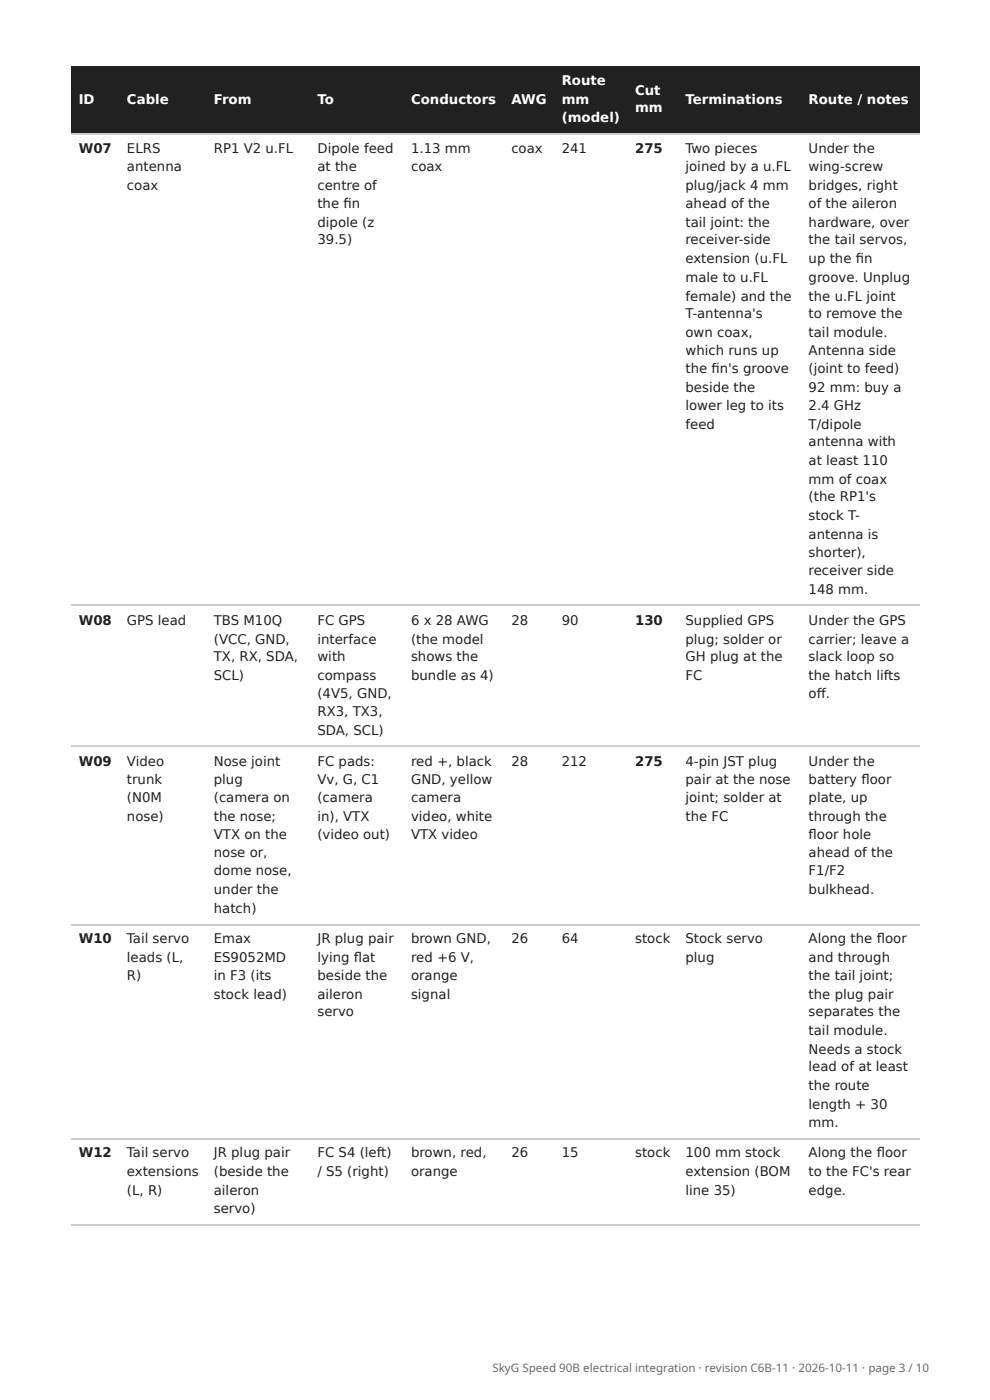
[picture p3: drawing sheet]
<svg xmlns="http://www.w3.org/2000/svg" width="210mm" height="297mm" viewBox="0 0 210 297" stroke-linecap="round" stroke-linejoin="round" font-family="sans-serif">
<defs><g id="words">
<g font-size="2.8" fill="#fff">
<text x="119.1" y="18">Route</text>
<text x="16.7" y="22">ID</text>
<text x="26.9" y="22">Cable</text>
<text x="45.3" y="22">From</text>
<text x="67.3" y="22">To</text>
<text x="87.1" y="22">Conductors</text>
<text x="108.4" y="22">AWG</text>
<text x="119.1" y="22">mm</text>
<text x="134.6" y="20.1">Cut</text>
<text x="134.6" y="23.8">mm</text>
<text x="145.3" y="22">Terminations</text>
<text x="171.4" y="22">Route / notes</text>
<text x="119.1" y="25.9">(model)</text>
</g>
<g font-size="2.8" fill="#1b2228">
<text x="16.7" y="32.5">W07</text>
<text x="26.9" y="32.5">ELRS</text>
<text x="45.3" y="32.5">RP1 V2 u.FL</text>
<text x="67.3" y="32.5">Dipole feed</text>
<text x="87.1" y="32.5">1.13 mm</text>
<text x="108.4" y="32.5">coax</text>
<text x="119.1" y="32.5">241</text>
<text x="134.6" y="32.5">275</text>
<text x="145.3" y="32.5">Two pieces</text>
<text x="171.4" y="32.5">Under the</text>
<text x="26.9" y="36.2">antenna</text>
<text x="26.9" y="40.2">coax</text>
<text x="67.3" y="36.2">at the</text>
<text x="67.3" y="40.2">centre of</text>
<text x="87.1" y="36.2">coax</text>
<text x="145.3" y="36.2">joined by a u.FL</text>
<text x="145.3" y="40.2">plug/jack 4 mm</text>
<text x="171.4" y="36.2">wing-screw</text>
<text x="171.4" y="40.2">bridges, right</text>
<text x="67.3" y="44.2">the fi n</text>
<text x="145.3" y="44.2">ahead of the</text>
<text x="171.4" y="44.2">of the aileron</text>
<text x="67.3" y="48.2">dipole (z</text>
<text x="67.3" y="51.9">39.5)</text>
<text x="145.3" y="48.2">tail joint: the</text>
<text x="145.3" y="51.9">receiver-side</text>
<text x="171.4" y="48.2">hardware, over</text>
<text x="171.4" y="51.9">the tail servos,</text>
<text x="145.3" y="55.8">extension (u.FL</text>
<text x="145.3" y="59.8">male to u.FL</text>
<text x="171.4" y="55.8">up the fi n</text>
<text x="171.4" y="59.8">groove. Unplug</text>
<text x="145.3" y="63.8">female) and the</text>
<text x="171.4" y="63.8">the u.FL joint</text>
<text x="145.3" y="67.5">T-antenna's</text>
<text x="145.3" y="71.4">own coax,</text>
<text x="171.4" y="67.5">to remove the</text>
<text x="171.4" y="71.4">tail module.</text>
<text x="145.3" y="75.4">which runs up</text>
<text x="171.4" y="75.4">Antenna side</text>
<text x="145.3" y="79.1">the fi n's groove</text>
<text x="145.3" y="83.1">beside the</text>
<text x="171.4" y="79.1">(joint to feed)</text>
<text x="171.4" y="83.1">92 mm: buy a</text>
<text x="145.3" y="87">lower leg to its</text>
<text x="171.4" y="87">2.4 GHz</text>
<text x="145.3" y="91">feed</text>
<text x="171.4" y="91">T/dipole</text>
<text x="171.4" y="94.7">antenna with</text>
<text x="171.4" y="98.7">at least 110</text>
<text x="171.4" y="102.7">mm of coax</text>
<text x="171.4" y="106.4">(the RP1's</text>
<text x="171.4" y="110.3">stock T-</text>
<text x="171.4" y="114.3">antenna is</text>
<text x="171.4" y="118.3">shorter),</text>
<text x="171.4" y="122">receiver side</text>
<text x="171.4" y="125.9">148 mm.</text>
<text x="16.7" y="132.6">W08</text>
<text x="26.9" y="132.6">GPS lead</text>
<text x="45.3" y="132.6">TBS M10Q</text>
<text x="45.3" y="136.5">(VCC, GND,</text>
<text x="67.3" y="132.6">FC GPS</text>
<text x="67.3" y="136.5">interface</text>
<text x="87.1" y="132.6">6 x 28 AWG</text>
<text x="87.1" y="136.5">(the model</text>
<text x="108.4" y="132.6">28</text>
<text x="119.1" y="132.6">90</text>
<text x="134.6" y="132.6">130</text>
<text x="145.3" y="132.6">Supplied GPS</text>
<text x="145.3" y="136.5">plug; solder or</text>
<text x="171.4" y="132.6">Under the GPS</text>
<text x="171.4" y="136.5">carrier; leave a</text>
<text x="45.3" y="140.2">TX, RX, SDA,</text>
<text x="67.3" y="140.2">with</text>
<text x="87.1" y="140.2">shows the</text>
<text x="145.3" y="140.2">GH plug at the</text>
<text x="171.4" y="140.2">slack loop so</text>
<text x="45.3" y="144.2">SCL)</text>
<text x="67.3" y="144.2">compass</text>
<text x="67.3" y="148.2">(4V5, GND,</text>
<text x="87.1" y="144.2">bundle as 4)</text>
<text x="145.3" y="144.2">FC</text>
<text x="171.4" y="144.2">the hatch lifts</text>
<text x="171.4" y="148.2">off .</text>
<text x="67.3" y="151.9">RX3, TX3,</text>
<text x="67.3" y="155.8">SDA, SCL)</text>
<text x="16.7" y="162.5">W09</text>
<text x="26.9" y="162.5">Video</text>
<text x="26.9" y="166.4">trunk</text>
<text x="45.3" y="162.5">Nose joint</text>
<text x="45.3" y="166.4">plug</text>
<text x="67.3" y="162.5">FC pads:</text>
<text x="67.3" y="166.4">Vv, G, C1</text>
<text x="87.1" y="162.5">red +, black</text>
<text x="87.1" y="166.4">GND, yellow</text>
<text x="108.4" y="162.5">28</text>
<text x="119.1" y="162.5">212</text>
<text x="134.6" y="162.5">275</text>
<text x="145.3" y="162.5">4-pin JST plug</text>
<text x="145.3" y="166.4">pair at the nose</text>
<text x="171.4" y="162.5">Under the</text>
<text x="171.4" y="166.4">battery fl oor</text>
<text x="26.9" y="170.1">(N0M</text>
<text x="45.3" y="170.1">(camera on</text>
<text x="67.3" y="170.1">(camera</text>
<text x="87.1" y="170.1">camera</text>
<text x="145.3" y="170.1">joint; solder at</text>
<text x="171.4" y="170.1">plate, up</text>
<text x="26.9" y="174.1">nose)</text>
<text x="45.3" y="174.1">the nose;</text>
<text x="45.3" y="178.1">VTX on the</text>
<text x="67.3" y="174.1">in), VTX</text>
<text x="67.3" y="178.1">(video out)</text>
<text x="87.1" y="174.1">video, white</text>
<text x="87.1" y="178.1">VTX video</text>
<text x="145.3" y="174.1">the FC</text>
<text x="171.4" y="174.1">through the</text>
<text x="171.4" y="178.1">fl oor hole</text>
<text x="45.3" y="181.8">nose or,</text>
<text x="45.3" y="185.7">dome nose,</text>
<text x="171.4" y="181.8">ahead of the</text>
<text x="171.4" y="185.7">F1/F2</text>
<text x="45.3" y="189.7">under the</text>
<text x="171.4" y="189.7">bulkhead.</text>
<text x="45.3" y="193.7">hatch)</text>
<text x="16.7" y="200">W10</text>
<text x="26.9" y="200">Tail servo</text>
<text x="26.9" y="204">leads (L,</text>
<text x="45.3" y="200">Emax</text>
<text x="45.3" y="204">ES9052MD</text>
<text x="67.3" y="200">JR plug pair</text>
<text x="67.3" y="204">lying fl at</text>
<text x="87.1" y="200">brown GND,</text>
<text x="87.1" y="204">red +6 V,</text>
<text x="108.4" y="200">26</text>
<text x="119.1" y="200">64</text>
<text x="134.6" y="200">stock</text>
<text x="145.3" y="200">Stock servo</text>
<text x="145.3" y="204">plug</text>
<text x="171.4" y="200">Along the fl oor</text>
<text x="171.4" y="204">and through</text>
<text x="26.9" y="208">R)</text>
<text x="45.3" y="208">in F3 (its</text>
<text x="67.3" y="208">beside the</text>
<text x="87.1" y="208">orange</text>
<text x="171.4" y="208">the tail joint;</text>
<text x="45.3" y="211.9">stock lead)</text>
<text x="67.3" y="211.9">aileron</text>
<text x="67.3" y="215.6">servo</text>
<text x="87.1" y="211.9">signal</text>
<text x="171.4" y="211.9">the plug pair</text>
<text x="171.4" y="215.6">separates the</text>
<text x="171.4" y="219.6">tail module.</text>
<text x="171.4" y="223.6">Needs a stock</text>
<text x="171.4" y="227.3">lead of at least</text>
<text x="171.4" y="231.2">the route</text>
<text x="171.4" y="235.2">length + 30</text>
<text x="171.4" y="239.2">mm.</text>
<text x="16.7" y="245.5">W12</text>
<text x="26.9" y="245.5">Tail servo</text>
<text x="45.3" y="245.5">JR plug pair</text>
<text x="67.3" y="245.5">FC S4 (left)</text>
<text x="87.1" y="245.5">brown, red,</text>
<text x="108.4" y="245.5">26</text>
<text x="119.1" y="245.5">15</text>
<text x="134.6" y="245.5">stock</text>
<text x="145.3" y="245.5">100 mm stock</text>
<text x="171.4" y="245.5">Along the fl oor</text>
<text x="26.9" y="249.5">extensions</text>
<text x="45.3" y="249.5">(beside the</text>
<text x="67.3" y="249.5">/ S5 (right)</text>
<text x="87.1" y="249.5">orange</text>
<text x="145.3" y="249.5">extension (BOM</text>
<text x="171.4" y="249.5">to the FC's rear</text>
<text x="26.9" y="253.5">(L, R)</text>
<text x="45.3" y="253.5">aileron</text>
<text x="45.3" y="257.4">servo)</text>
<text x="145.3" y="253.5">line 35)</text>
<text x="171.4" y="253.5">edge.</text>
</g>
<text font-size="2.5" fill="#667" x="104.4" y="291">SkyG Speed 90B electrical integration · revision C6B-11 · 2026-10-11 · page 3 / 10</text>
</g></defs>
<g fill="#1b2228">
<path d="M15.1 14h10.3v14.6h-10.3z"/>
<path d="M25.4 14h18.3v14.6h-18.3z"/>
<path d="M43.7 14h21.9v14.6h-21.9z"/>
<path d="M65.6 14h19.9v14.6h-19.9z"/>
<path d="M85.5 14h21.4v14.6h-21.4z"/>
<path d="M106.9 14h10.6v14.6h-10.6z"/>
<path d="M117.5 14h15.6v14.6h-15.6z"/>
<path d="M133.1 14h10.6v14.6h-10.6z"/>
<path d="M143.7 14h26.2v14.6h-26.2z"/>
<path d="M169.9 14h25.1v14.6h-25.1z"/>
</g>
<path d="M15.1 28.4h179.9M15.1 128.5h179.9M15.1 158.4h179.9M15.1 196.2h179.9M15.1 241.7h179.9M15.1 260h179.9" fill="none" stroke="#c7ced5" stroke-width=".26"/>
<use href="#words"/>
</svg>
